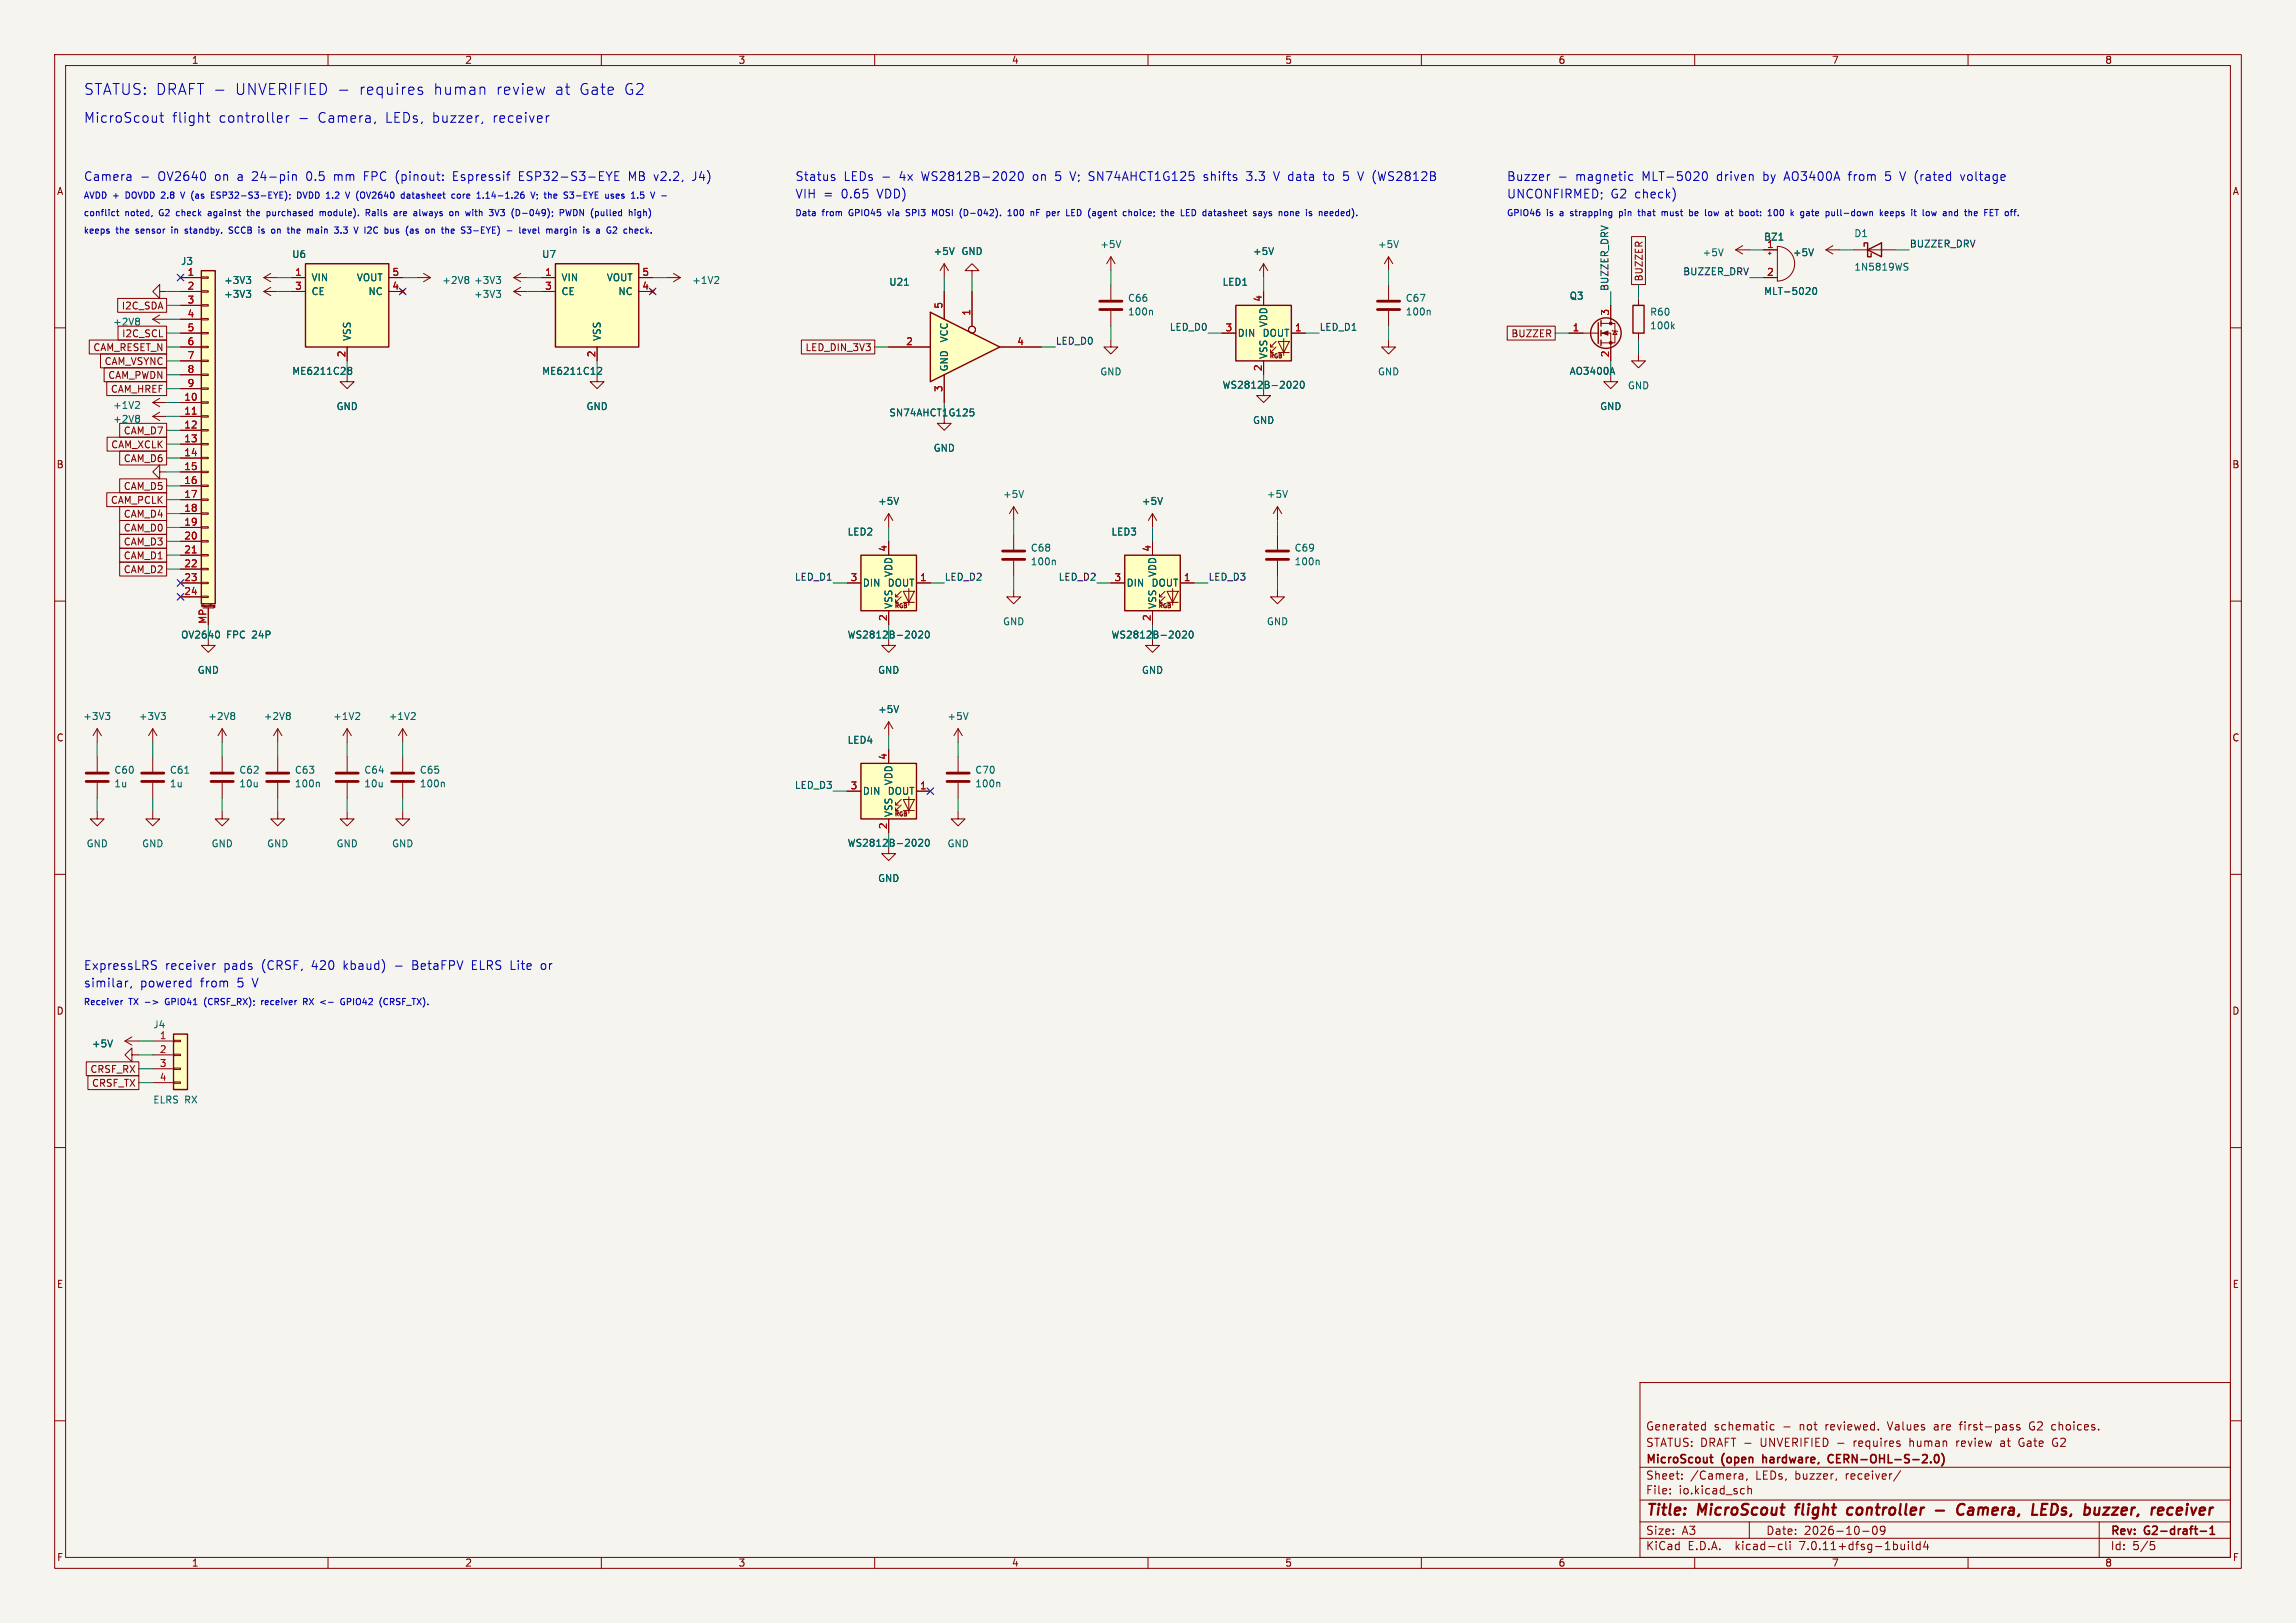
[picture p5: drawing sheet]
<svg xmlns="http://www.w3.org/2000/svg" width="420mm" height="297mm" viewBox="0 0 420 297" stroke-linecap="round" stroke-linejoin="round" font-family="sans-serif">
<defs><g id="words">
<g font-size="2.8" fill="#0000c2">
<text x="15.2" y="17.5">STATUS: DRAFT -</text>
<text x="43" y="17.5">UNVERIFIED -</text>
<text x="65.8" y="17.5">requires</text>
<text x="79.5" y="17.5">human</text>
<text x="91" y="17.5">review</text>
<text x="101.8" y="17.5">at</text>
<text x="106.3" y="17.5">Gate</text>
<text x="114.6" y="17.5">G2</text>
</g>
<g font-size="2.8" fill="#840000">
<text x="301" y="277.9">Title:</text>
<text x="310.6" y="277.9">MicroScout</text>
<text x="329.4" y="277.9">flight</text>
<text x="339.6" y="277.9">controller</text>
<text x="361.3" y="277.9">Camera,</text>
<text x="375.8" y="277.9">LEDs,</text>
<text x="386.1" y="277.9">buzzer,</text>
<text x="399.2" y="277.9">receiver</text>
</g>
<g font-size="2.5" fill="#0000c2">
<text x="15.2" y="22.6">MicroScout</text>
<text x="31.5" y="22.6">flight</text>
<text x="40" y="22.6">controller</text>
<text x="58.3" y="22.6">Camera,</text>
<text x="70.8" y="22.6">LEDs,</text>
<text x="79.4" y="22.6">buzzer,</text>
<text x="90.6" y="22.6">receiver</text>
</g>
<g font-size="2.2" fill="#0000c2">
<text x="15.2" y="33.2">Camera</text>
<text x="28.9" y="33.2">OV2640</text>
<text x="39.4" y="33.2">on</text>
<text x="43.7" y="33.2">a</text>
<text x="46.5" y="33.2">24-pin</text>
<text x="56.5" y="33.2">0.5</text>
<text x="61.7" y="33.2">mm</text>
<text x="67.3" y="33.2">FPC (pinout:</text>
<text x="83.9" y="33.2">Espressif</text>
<text x="96.1" y="33.2">ESP32-S3-EYE</text>
<text x="116.3" y="33.2">MB v2.2,</text>
<text x="128.2" y="33.2">J4)</text>
<text x="145.4" y="33.2">Status</text>
<text x="154.3" y="33.2">LEDs -</text>
<text x="164.6" y="33.2">4x</text>
<text x="168.8" y="33.2">WS2812B-2020</text>
<text x="189.3" y="33.2">on</text>
<text x="193.5" y="33.2">5</text>
<text x="196.4" y="33.2">V; SN74AHCT1G125</text>
<text x="221.1" y="33.2">shifts</text>
<text x="229.1" y="33.2">3.3</text>
<text x="234.2" y="33.2">V data</text>
<text x="243.6" y="33.2">to</text>
<text x="247.3" y="33.2">5</text>
<text x="250.2" y="33.2">V (WS2812B</text>
<text x="275.6" y="33.2">Buzzer</text>
<text x="288.3" y="33.2">magnetic</text>
<text x="300.5" y="33.2">MLT-5020</text>
<text x="314.3" y="33.2">driven</text>
<text x="322.9" y="33.2">by</text>
<text x="326.9" y="33.2">AO3400A</text>
<text x="338.8" y="33.2">from</text>
<text x="345.6" y="33.2">5</text>
<text x="348.5" y="33.2">V (rated</text>
<text x="359.8" y="33.2">voltage</text>
<text x="145.4" y="36.4">VIH =</text>
<text x="153.9" y="36.4">0.65</text>
<text x="160.6" y="36.4">VDD)</text>
<text x="275.6" y="36.4">UNCONFIRMED;</text>
<text x="294.6" y="36.4">G2 check)</text>
<text x="15.2" y="177.6">ExpressLRS</text>
<text x="30.2" y="177.6">receiver</text>
<text x="41" y="177.6">pads</text>
<text x="48" y="177.6">(CRSF,</text>
<text x="57.2" y="177.6">420</text>
<text x="63.2" y="177.6">kbaud)</text>
<text x="72.7" y="177.6">-</text>
<text x="76" y="177.6">BetaFPV</text>
<text x="87" y="177.6">ELRS Lite</text>
<text x="100" y="177.6">or</text>
<text x="15.2" y="180.8">similar,</text>
<text x="25.6" y="180.8">powered</text>
<text x="36.7" y="180.8">from</text>
<text x="43.5" y="180.8">5</text>
<text x="46.4" y="180.8">V</text>
</g>
<g font-size="2.1" fill="#840000">
<text x="301" y="262">Generated</text>
<text x="313.5" y="262">schematic</text>
<text x="326.2" y="262">-</text>
<text x="329.3" y="262">not</text>
<text x="334.2" y="262">reviewed.</text>
<text x="345.8" y="262">Values</text>
<text x="354.4" y="262">are</text>
<text x="359.2" y="262">first-pass</text>
<text x="372.1" y="262">G2 choices.</text>
<text x="301" y="268.2">MicroScout</text>
<text x="301" y="265">STATUS: DRAFT -</text>
<text x="315" y="268.2">(open</text>
<text x="322.2" y="265">UNVERIFIED</text>
<text x="323.1" y="268.2">hardware,</text>
<text x="335.7" y="268.2">CERN-OHL-S-2.0)</text>
<text x="336.3" y="265">-</text>
<text x="339.5" y="265">requires</text>
<text x="349.9" y="265">human</text>
<text x="358.6" y="265">review</text>
<text x="366.8" y="265">at</text>
<text x="370.3" y="265">Gate</text>
<text x="376.6" y="265">G2</text>
<text x="301" y="273.7">File:</text>
<text x="301" y="271">Sheet:</text>
<text x="307.1" y="273.7">io.kicad_sch</text>
<text x="309.2" y="271">/Camera,</text>
<text x="321.2" y="271">LEDs,</text>
<text x="328.5" y="271">buzzer,</text>
<text x="337.9" y="271">receiver/</text>
<text x="301" y="281.1">Size:</text>
<text x="307.6" y="281.1">A3</text>
<text x="323" y="281.1">Date:</text>
<text x="330" y="281.1">2026-10-09</text>
<text x="386" y="281.3">Rev:</text>
<text x="392.4" y="281.3">G2-draft-1</text>
<text x="301" y="283.9">KiCad</text>
<text x="308.7" y="283.9">E.D.A.</text>
<text x="317.6" y="283.9">kicad-cli</text>
<text x="329.5" y="283.9">7.0.11+dfsg-1build4</text>
<text x="386" y="283.9">Id:</text>
<text x="390.1" y="283.9">5/5</text>
</g>
<g font-size="1.8" fill="#840000">
<text x="35" y="11.9">1</text>
<text x="85" y="11.9">2</text>
<text x="135" y="11.9">3</text>
<text x="185" y="11.9">4</text>
<text x="235" y="11.9">5</text>
<text x="285" y="11.9">6</text>
<text x="335" y="11.9">7</text>
<text x="385" y="11.9">8</text>
<text x="10.3" y="35.9">A</text>
<text x="408.3" y="35.9">A</text>
<text x="300.7" y="51.6" transform="rotate(-90 300.7 51.6)">BUZZER</text>
<text x="20.6" y="59.8">+2V8</text>
<text x="22.2" y="56.8">I2C_SDA</text>
<text x="17" y="64.5">CAM_RESET_N</text>
<text x="22.2" y="61.9">I2C_SCL</text>
<text x="147.2" y="64.5">LED_DIN_3V3</text>
<text x="276.4" y="61.9">BUZZER</text>
<text x="19" y="67">CAM_VSYNC</text>
<text x="19.7" y="69.5">CAM_PWDN</text>
<text x="20.2" y="72.1">CAM_HREF</text>
<text x="20.6" y="77.6">+2V8</text>
<text x="20.2" y="82.2">CAM_XCLK</text>
<text x="22.5" y="79.7">CAM_D7</text>
<text x="10.3" y="85.9">B</text>
<text x="22.5" y="89.9">CAM_D5</text>
<text x="22.5" y="84.8">CAM_D6</text>
<text x="408.2" y="85.9">B</text>
<text x="20.2" y="92.4">CAM_PCLK</text>
<text x="22.5" y="94.9">CAM_D4</text>
<text x="22.5" y="100">CAM_D3</text>
<text x="22.5" y="97.5">CAM_D0</text>
<text x="22.5" y="105.1">CAM_D2</text>
<text x="22.5" y="102.6">CAM_D1</text>
<text x="10.3" y="135.9">C</text>
<text x="408.2" y="135.9">C</text>
<text x="10.3" y="185.9">D</text>
<text x="408.2" y="185.9">D</text>
<text x="16.4" y="196.5">CRSF_RX</text>
<text x="16.7" y="199.1">CRSF_TX</text>
<text x="10.3" y="235.9">E</text>
<text x="408.3" y="235.9">E</text>
<text x="10.3" y="285.9">F</text>
<text x="35" y="286.9">1</text>
<text x="85" y="286.9">2</text>
<text x="135" y="286.9">3</text>
<text x="185" y="286.9">4</text>
<text x="235" y="286.9">5</text>
<text x="285" y="286.9">6</text>
<text x="335" y="286.9">7</text>
<text x="385" y="286.9">8</text>
<text x="408.3" y="285.9">F</text>
</g>
<g font-size="1.8" fill="#006464">
<text x="53.3" y="47.4">U6</text>
<text x="99.1" y="47.4">U7</text>
<text x="170.7" y="46.9">+5V</text>
<text x="175.8" y="46.9">GND</text>
<text x="201.2" y="45.6">+5V</text>
<text x="229.1" y="46.9">+5V</text>
<text x="252" y="45.6">+5V</text>
<text x="311.4" y="47.1">+5V</text>
<text x="322.6" y="44.2">BZ1</text>
<text x="327.9" y="47.1">+5V</text>
<text x="339.1" y="43.6">D1</text>
<text x="33" y="48.7">J3</text>
<text x="40.9" y="52.2">+3V3</text>
<text x="56.9" y="51.7">VIN</text>
<text x="65.2" y="51.7">VOUT</text>
<text x="80.8" y="52.2">+2V8</text>
<text x="86.6" y="52.2">+3V3</text>
<text x="102.6" y="51.7">VIN</text>
<text x="110.9" y="51.7">VOUT</text>
<text x="126.5" y="52.2">+1V2</text>
<text x="162.6" y="52.5">U21</text>
<text x="223.5" y="52.5">LED1</text>
<text x="339.1" y="49.7">1N5819WS</text>
<text x="40.9" y="54.7">+3V3</text>
<text x="56.9" y="54.2">CE</text>
<text x="67.3" y="54.2">NC</text>
<text x="86.6" y="54.7">+3V3</text>
<text x="102.6" y="54.2">CE</text>
<text x="113" y="54.2">NC</text>
<text x="206.2" y="57.9">100n</text>
<text x="206.2" y="55.4">C66</text>
<text x="232" y="60" transform="rotate(-90 232 60)">VDD</text>
<text x="257" y="55.4">C67</text>
<text x="257" y="57.9">100n</text>
<text x="287" y="55">Q3</text>
<text x="301.7" y="58">R60</text>
<text x="322.6" y="54.2">MLT-5020</text>
<text x="64.4" y="62.5" transform="rotate(-90 64.4 62.5)">VSS</text>
<text x="110.1" y="62.5" transform="rotate(-90 110.1 62.5)">VSS</text>
<text x="173.6" y="62.8" transform="rotate(-90 173.6 62.8)">VCC</text>
<text x="226.3" y="61.8">DIN</text>
<text x="230.9" y="61.8">DOUT</text>
<text x="232" y="65.8" transform="rotate(-90 232 65.8)">VSS</text>
<text x="301.7" y="60.5">100k</text>
<text x="53.3" y="68.8">ME6211C28</text>
<text x="99.1" y="68.8">ME6211C12</text>
<text x="173.6" y="68.1" transform="rotate(-90 173.6 68.1)">GND</text>
<text x="201.2" y="68.9">GND</text>
<text x="223.5" y="71.3">WS2812B-2020</text>
<text x="252" y="68.9">GND</text>
<text x="287" y="68.8">AO3400A</text>
<text x="297.7" y="71.4">GND</text>
<text x="20.6" y="75">+1V2</text>
<text x="61.5" y="75.2">GND</text>
<text x="107.2" y="75.2">GND</text>
<text x="162.6" y="76.4">SN74AHCT1G125</text>
<text x="229.1" y="77.8">GND</text>
<text x="292.6" y="75.2">GND</text>
<text x="170.7" y="82.9">GND</text>
<text x="160.5" y="92.6">+5V</text>
<text x="183.4" y="91.3">+5V</text>
<text x="208.8" y="92.6">+5V</text>
<text x="231.6" y="91.3">+5V</text>
<text x="154.9" y="98.2">LED2</text>
<text x="188.5" y="101.1">C68</text>
<text x="203.2" y="98.2">LED3</text>
<text x="236.7" y="101.1">C69</text>
<text x="157.7" y="107.5">DIN</text>
<text x="162.3" y="107.5">DOUT</text>
<text x="163.4" y="105.7" transform="rotate(-90 163.4 105.7)">VDD</text>
<text x="188.5" y="103.6">100n</text>
<text x="206" y="107.5">DIN</text>
<text x="210.5" y="107.5">DOUT</text>
<text x="211.7" y="105.7" transform="rotate(-90 211.7 105.7)">VDD</text>
<text x="236.7" y="103.6">100n</text>
<text x="163.4" y="111.5" transform="rotate(-90 163.4 111.5)">VSS</text>
<text x="211.7" y="111.5" transform="rotate(-90 211.7 111.5)">VSS</text>
<text x="33" y="117">OV2640</text>
<text x="41.5" y="117">FPC</text>
<text x="46.3" y="117">24P</text>
<text x="154.9" y="117">WS2812B-2020</text>
<text x="183.4" y="114.6">GND</text>
<text x="203.2" y="117">WS2812B-2020</text>
<text x="231.6" y="114.6">GND</text>
<text x="36.1" y="123.5">GND</text>
<text x="160.5" y="123.5">GND</text>
<text x="208.8" y="123.5">GND</text>
<text x="15.1" y="132">+3V3</text>
<text x="25.3" y="132">+3V3</text>
<text x="38" y="132">+2V8</text>
<text x="48.2" y="132">+2V8</text>
<text x="60.9" y="132">+1V2</text>
<text x="71" y="132">+1V2</text>
<text x="160.5" y="130.7">+5V</text>
<text x="173.2" y="132">+5V</text>
<text x="154.9" y="136.3">LED4</text>
<text x="20.8" y="141.8">C60</text>
<text x="31" y="141.8">C61</text>
<text x="43.7" y="141.8">C62</text>
<text x="53.8" y="141.8">C63</text>
<text x="66.5" y="141.8">C64</text>
<text x="76.7" y="141.8">C65</text>
<text x="163.4" y="143.8" transform="rotate(-90 163.4 143.8)">VDD</text>
<text x="178.3" y="141.8">C70</text>
<text x="20.8" y="144.3">1u</text>
<text x="31" y="144.3">1u</text>
<text x="43.7" y="144.3">10u</text>
<text x="53.8" y="144.3">100n</text>
<text x="66.5" y="144.3">10u</text>
<text x="76.7" y="144.3">100n</text>
<text x="157.7" y="145.6">DIN</text>
<text x="162.3" y="145.6">DOUT</text>
<text x="163.4" y="149.6" transform="rotate(-90 163.4 149.6)">VSS</text>
<text x="178.3" y="144.3">100n</text>
<text x="15.7" y="155.3">GND</text>
<text x="25.9" y="155.3">GND</text>
<text x="38.6" y="155.3">GND</text>
<text x="48.8" y="155.3">GND</text>
<text x="61.5" y="155.3">GND</text>
<text x="71.6" y="155.3">GND</text>
<text x="154.9" y="155.1">WS2812B-2020</text>
<text x="173.2" y="155.3">GND</text>
<text x="160.5" y="161.6">GND</text>
<text x="16.7" y="191.9">+5V</text>
<text x="27.9" y="188.4">J4</text>
<text x="27.9" y="202.1">ELRS RX</text>
</g>
<g font-size="1.8" fill="#a90000">
<text x="323.1" y="45.5">1</text>
<text x="34.2" y="50.5">1</text>
<text x="34.2" y="53.1">2</text>
<text x="53.9" y="50.5">1</text>
<text x="53.9" y="53.1">3</text>
<text x="71.7" y="53.1">4</text>
<text x="71.7" y="50.5">5</text>
<text x="99.6" y="50.5">1</text>
<text x="99.6" y="53.1">3</text>
<text x="117.4" y="53.1">4</text>
<text x="117.4" y="50.5">5</text>
<text x="323.1" y="50.5">2</text>
<text x="34.2" y="55.6">3</text>
<text x="34.2" y="58.2">4</text>
<text x="172.5" y="56.6" transform="rotate(-90 172.5 56.6)">5</text>
<text x="177.5" y="57.9" transform="rotate(-90 177.5 57.9)">1</text>
<text x="230.9" y="55.3" transform="rotate(-90 230.9 55.3)">4</text>
<text x="294.4" y="57.9" transform="rotate(-90 294.4 57.9)">3</text>
<text x="34.2" y="60.7">5</text>
<text x="34.2" y="63.2">6</text>
<text x="34.2" y="65.8">7</text>
<text x="63.2" y="65.5" transform="rotate(-90 63.2 65.5)">2</text>
<text x="109" y="65.5" transform="rotate(-90 109 65.5)">2</text>
<text x="165.7" y="63.2">2</text>
<text x="186" y="63.2">4</text>
<text x="224.1" y="60.7">3</text>
<text x="236.8" y="60.7">1</text>
<text x="287.6" y="60.7">1</text>
<text x="294.4" y="65.5" transform="rotate(-90 294.4 65.5)">2</text>
<text x="34.2" y="68.3">8</text>
<text x="34.2" y="70.9">9</text>
<text x="172.5" y="71.8" transform="rotate(-90 172.5 71.8)">3</text>
<text x="230.9" y="68" transform="rotate(-90 230.9 68)">2</text>
<text x="33.6" y="73.4">10</text>
<text x="33.6" y="75.9">11</text>
<text x="33.6" y="78.5">12</text>
<text x="33.6" y="81">13</text>
<text x="33.6" y="83.6">14</text>
<text x="33.6" y="86.1">15</text>
<text x="33.6" y="88.6">16</text>
<text x="33.6" y="91.2">17</text>
<text x="33.6" y="93.7">18</text>
<text x="33.6" y="96.3">19</text>
<text x="33.6" y="98.8">20</text>
<text x="33.6" y="101.3">21</text>
<text x="162.3" y="101" transform="rotate(-90 162.3 101)">4</text>
<text x="210.6" y="101" transform="rotate(-90 210.6 101)">4</text>
<text x="33.6" y="103.9">22</text>
<text x="33.6" y="106.4">23</text>
<text x="155.5" y="106.4">3</text>
<text x="168.2" y="106.4">1</text>
<text x="203.8" y="106.4">3</text>
<text x="216.5" y="106.4">1</text>
<text x="33.6" y="109">24</text>
<text x="162.3" y="113.7" transform="rotate(-90 162.3 113.7)">2</text>
<text x="210.6" y="113.7" transform="rotate(-90 210.6 113.7)">2</text>
<text x="37.8" y="114.2" transform="rotate(-90 37.8 114.2)">MP</text>
<text x="162.3" y="139.1" transform="rotate(-90 162.3 139.1)">4</text>
<text x="155.5" y="144.5">3</text>
<text x="168.2" y="144.5">1</text>
<text x="162.3" y="151.8" transform="rotate(-90 162.3 151.8)">2</text>
<text x="29.1" y="190.2">1</text>
<text x="29.1" y="192.8">2</text>
<text x="29.1" y="195.3">3</text>
<text x="29.1" y="197.9">4</text>
</g>
<g font-size="1.8" fill="#0f0f0f">
<text x="349.2" y="45.4">BUZZER_DRV</text>
<text x="294.3" y="53.3" transform="rotate(-90 294.3 53.3)">BUZZER_DRV</text>
<text x="307.8" y="50.5">BUZZER_DRV</text>
<text x="193" y="63.2">LED_D0</text>
<text x="213.9" y="60.6">LED_D0</text>
<text x="241.3" y="60.6">LED_D1</text>
<text x="145.3" y="106.3">LED_D1</text>
<text x="172.7" y="106.3">LED_D2</text>
<text x="193.6" y="106.3">LED_D2</text>
<text x="221" y="106.3">LED_D3</text>
<text x="145.3" y="144.4">LED_D3</text>
</g>
<g font-size="1.6" fill="#0000c2">
<text x="15.2" y="36.4">AVDD +</text>
<text x="15.2" y="39.6">conflict</text>
<text x="22.9" y="39.6">noted,</text>
<text x="23.1" y="36.4">DOVDD 2.8</text>
<text x="29.3" y="39.6">G2</text>
<text x="32.6" y="39.6">check</text>
<text x="33.7" y="36.4">V (as</text>
<text x="38.7" y="39.6">against</text>
<text x="39.7" y="36.4">ESP32-S3-EYE);</text>
<text x="46.1" y="39.6">the</text>
<text x="49.8" y="39.6">purchased</text>
<text x="55.7" y="36.4">DVDD 1.2</text>
<text x="59.8" y="39.6">module).</text>
<text x="65" y="36.4">V (OV2640</text>
<text x="68.4" y="39.6">Rails</text>
<text x="73.8" y="39.6">are</text>
<text x="75.6" y="36.4">datasheet</text>
<text x="77.6" y="39.6">always</text>
<text x="84.4" y="39.6">on</text>
<text x="85" y="36.4">core</text>
<text x="87.6" y="39.6">with</text>
<text x="89.9" y="36.4">1.14-1.26</text>
<text x="92.2" y="39.6">3V3</text>
<text x="96.5" y="39.6">(D-049);</text>
<text x="100.1" y="36.4">V;</text>
<text x="102.7" y="36.4">the</text>
<text x="105.5" y="39.6">PWDN (pulled</text>
<text x="106.5" y="36.4">S3-EYE</text>
<text x="114.3" y="36.4">uses</text>
<text x="118.6" y="39.6">high)</text>
<text x="119.3" y="36.4">1.5</text>
<text x="145.4" y="39.6">Data</text>
<text x="150.4" y="39.6">from</text>
<text x="155.4" y="39.6">GPIO45</text>
<text x="162.8" y="39.6">via</text>
<text x="166.4" y="39.6">SPI3</text>
<text x="171.3" y="39.6">MOSI</text>
<text x="176.6" y="39.6">(D-042).</text>
<text x="185.7" y="39.6">100</text>
<text x="190" y="39.6">nF</text>
<text x="193.2" y="39.6">per</text>
<text x="197" y="39.6">LED (agent</text>
<text x="207.9" y="39.6">choice;</text>
<text x="215.1" y="39.6">the</text>
<text x="218.9" y="39.6">LED datasheet</text>
<text x="232.6" y="39.6">says</text>
<text x="237.5" y="39.6">none</text>
<text x="242.7" y="39.6">is</text>
<text x="245.3" y="39.6">needed).</text>
<text x="275.6" y="39.6">GPIO46</text>
<text x="282.9" y="39.6">is</text>
<text x="285.5" y="39.6">a</text>
<text x="287.6" y="39.6">strapping</text>
<text x="296.8" y="39.6">pin</text>
<text x="300.5" y="39.6">that</text>
<text x="305" y="39.6">must</text>
<text x="310.3" y="39.6">be</text>
<text x="313.4" y="39.6">low</text>
<text x="317.4" y="39.6">at</text>
<text x="320.2" y="39.6">boot:</text>
<text x="325.6" y="39.6">100</text>
<text x="330" y="39.6">k</text>
<text x="332" y="39.6">gate</text>
<text x="336.8" y="39.6">pull-down</text>
<text x="347" y="39.6">keeps</text>
<text x="353" y="39.6">it</text>
<text x="355.3" y="39.6">low</text>
<text x="359.2" y="39.6">and</text>
<text x="363.4" y="39.6">the</text>
<text x="367.2" y="39.6">FET off.</text>
<text x="15.2" y="42.8">keeps</text>
<text x="21.2" y="42.8">the</text>
<text x="25" y="42.8">sensor</text>
<text x="31.7" y="42.8">in</text>
<text x="34.4" y="42.8">standby.</text>
<text x="42.7" y="42.8">SCCB</text>
<text x="48.4" y="42.8">is</text>
<text x="50.9" y="42.8">on</text>
<text x="54.1" y="42.8">the</text>
<text x="57.9" y="42.8">main</text>
<text x="63.2" y="42.8">3.3</text>
<text x="67" y="42.8">V I2C</text>
<text x="73" y="42.8">bus</text>
<text x="77.1" y="42.8">(as</text>
<text x="81" y="42.8">on</text>
<text x="84.2" y="42.8">the</text>
<text x="87.9" y="42.8">S3-EYE)</text>
<text x="96.5" y="42.8">-</text>
<text x="99" y="42.8">level</text>
<text x="104.2" y="42.8">margin</text>
<text x="111.2" y="42.8">is</text>
<text x="113.8" y="42.8">a</text>
<text x="115.9" y="42.8">G2</text>
<text x="119.3" y="42.8">check.</text>
<text x="15.2" y="184">Receiver</text>
<text x="23.6" y="184">TX -&gt;</text>
<text x="30.6" y="184">GPIO41</text>
<text x="37.9" y="184">(CRSF_RX);</text>
<text x="48.6" y="184">receiver</text>
<text x="56.5" y="184">RX</text>
<text x="63.8" y="184">GPIO42</text>
<text x="71.2" y="184">(CRSF_TX).</text>
</g>
<g font-size="1.1" fill="#840000">
<text x="232.2" y="65.7">RGB</text>
<text x="163.6" y="111.4">RGB</text>
<text x="211.9" y="111.4">RGB</text>
<text x="163.6" y="149.5">RGB</text>
</g>
<text font-size=".5" fill="#840000" x="36.8" y="111.1">Mounting</text>
</g></defs>
<path d="M0 0h420v297h-420z" fill="#f5f4ef" stroke="#f5f4ef" stroke-width=".18"/>
<g fill="none" stroke="#840000" stroke-width=".18">
<path d="M10 10h400v277h-400zM12 12h396v273h-396zM60 10v2M110 10v2M160 10v2M210 10v2M260 10v2M310 10v2M360 10v2M10 60h2M48.3 50.8h2.5M48.3 50.8l1.2 .8"/>
<path d="M49.5 50l-1.2 .8M203.2 52.1v2.8M203.2 56.9v2.8M292.9 59.2h2.5v3.5h-2.5M294.6 55.9v3.3M299.7 54.6v1.3M317.5 45.7l1.3 .8M317.5 45.7h2.5M318.8 45l-1.3 .7M322.6 45.7h2.5M322.6 50.8h2.5M323.5 46.4h.5"/>
<path d="M323.7 46.1v.5M325.1 45.1a3.2 3.2 0 0 1 3.2 3.2 3.2 3.2 0 0 1-3.2 3.1zM334 45.7h2.5M334 45.7l1.3 .8M335.3 45l-1.3 .7M339.1 45.7h7.6M408 60h2M172.7 76.2v1.3h1.3l-1.3 1.2-1.3-1.2h1.3M203.2 62.2v1.3h1.3l-1.3 1.3-1.3-1.3h1.3M287 61h5.4M292.9 61h1.7v5M294.6 68.6v1.3h1.3l-1.3 1.2-1.2-1.2h1.2"/>
<path d="M294.9 60.5l.1 .1h.8l.1 .1M295.4 60.6l.4 .6h-.8zM299.7 64.8v1.2h1.3l-1.3 1.3-1.3-1.3h1.3M299.7 61v1.2M10 110h2M38.1 116.8v1.3h1.3l-1.3 1.3-1.3-1.3h1.3M408 110h2M17.8 133.4l-.8 1.2M17.8 133.4v2.5M17.8 138.4v2.8M17.8 133.4l.7 1.2M27.9 133.4v2.5"/>
<path d="M27.9 138.4v2.8M27.9 133.4l-.7 1.2M27.9 133.4l.8 1.2M40.6 133.4l-.7 1.2M40.6 133.4v2.5M40.6 138.4v2.8M40.6 133.4l.8 1.2M50.8 133.4l-.8 1.2M50.8 133.4v2.5M50.8 138.4v2.8M50.8 133.4l.8 1.2M63.5 133.4l-.8 1.2"/>
<path d="M63.5 133.4v2.5M63.5 138.4v2.8M63.5 133.4l.8 1.2M73.7 133.4l-.8 1.2M73.7 133.4v2.5M73.7 138.4v2.8M73.7 133.4l.7 1.2M10 160h2M17.8 148.6v1.3h1.2l-1.2 1.2-1.3-1.2h1.3M17.8 143.3v2.8M27.9 148.6v1.3h1.3l-1.3 1.2-1.2-1.2h1.2M27.9 143.3v2.8"/>
<path d="M40.6 148.6v1.3h1.3l-1.3 1.2-1.2-1.2h1.2M40.6 143.3v2.8M50.8 143.3v2.8M63.5 143.3v2.8M73.7 143.3v2.8M408 160h2M22.9 190.5h2.5M22.9 190.5l1.2 .8M24.1 193v-1.2l-1.2 1.2 1.2 1.3v-1.3h1.3M24.1 189.7l-1.2 .8M27.9 190.5h3.8M27.9 193h3.8"/>
<path d="M27.9 195.6h3.8M27.9 198.1h3.8M31.7 198h1.3v.2h-1.3zM31.7 195.5h1.3v.2h-1.3zM31.7 192.9h1.3v.3h-1.3zM31.7 190.4h1.3v.2h-1.3zM10 210h2M408 210h2M10 260h2M300 253h108v32h-108zM408 260h2M300 278.5h108"/>
<path d="M300 274.5h108M300 268.5h108M305.5 273.2v.2M305.5 272.5v.1M307.7 270.5v.2M307.7 269.8v.1M311.4 261.6h.5M311.4 260.8h.5M311.9 260.2v1.5M318.3 269.7l.4 .1 .1 .9M318.8 270.6l-.5 .1M318.8 270l-.5 .1"/>
<path d="M319.6 270.6l-.2 .3M319.7 271.9v1.5M319.7 272.5l.2-.1 .4 .1 .1 .9M320 278.5v3M324.5 260.8l-.4-.1-.3 .3v.4l.1 .2h.6M335.9 270.6v.2M342.7 279.4l.2-.1a.8 .8 0 0 1 .5 .7 .8 .8 0 0 1-.5 .8 1 1 0 0 1-.2-1.4zM344.8 279.9l-.3 .3h-.3l-.3-.3 .2-.5 .4-.1 .2 .1a.99 .99 0 0 1-.3 1.4h-.3M347.7 269.1l-1.3 1.9M357.9 263.7v1M358.1 263.8l-.2 .2M358.4 260.7h.5"/>
<path d="M366.4 263.7l-.4 .1M366.5 264.1h-.3a.29 .29 0 0 0-.3 .3 .29 .29 0 0 0 .3 .3h.3M369.4 260.8l-.3-.1-.2 .2v.2l.5 .2v.3h-.5M369.8 263.2a.81 .81 0 0 0-.5 .7 .81 .81 0 0 0 .5 .8M371.5 260.3l-.3 .5 .1 .5 .2 .3M375.4 264a.61 .61 0 0 0 .7 .7M376.2 263.2a.59 .59 0 0 0-.8 .6M384 278.5v6.5M60 285v2M110 285v2M160 285v2M210 285v2"/>
<path d="M260 285v2M300 281.5h108M310 285v2M325.6 282.6l.4 .1M326 283.5l-.4 .1M326.7 282.1v1.3l.2 .2M327.4 282.1v.1M327.4 282.6v1M340.7 280.2h1.2M349.1 282.1v.1M349.1 282.6v1M349.8 282.1v1.3l.2 .2"/>
<path d="M351.2 282.7l-.4-.1-.3 .3v.4l.2 .2h.5M351.2 282.1v1.5M352.2 282l-.3 1.1h.9M352.6 282.6v1M360 285v2M393.4 282.1h.7M393.5 282.7h.4l.3 .2-.2 .6-.5 .1"/>
</g>
<path d="M312.8 266.7h.5M313 267.6l.3 .1M322.5 266.2v1.5M322.5 266.8h.1M335.3 266.3a.74 .74 0 0 0-.9 .5 .74 .74 0 0 0 .5 .9l.4-.1M354 266.3l.2-.1a.8 .8 0 0 1 .5 .7 .8 .8 0 0 1-.5 .8 1 1 0 0 1-.2-1.4zM355.2 266a1.72 1.72 0 0 1 0 2.3M404.3 279.7l.4-.4v1.5M402.5 280.2h1.1M404.3 280.8h.8" fill="none" stroke="#840000" stroke-width=".3"/>
<g fill="none" stroke="#840000" stroke-width=".4">
<path d="M328.4 275.9h.7M328.7 275.5l-.2 1.7M338.9 276a.66 .66 0 0 0-1 .3v.5l.1 .3 .2 .1 .6-.1M354.1 276.4h1.5M359.4 275.4a.88 .88 0 0 0-1 0 .88 .88 0 0 0-.4 .9 .69 .69 0 0 0 .3 .8 .69 .69 0 0 0 .9-.1M360.7 275.9l-.5 .1M360.8 276.4h-.5a.4 .4 0 0 0-.3 .4 .4 .4 0 0 0 .2 .4h.5M373.5 276.2h.6M374.5 275.2h-.9l-.3 2h1M384.8 275.9h1.1l-1.2 1.3h1M396.6 277.1l.2 .1 .5-.1M397.5 276a.66 .66 0 0 0-1 .3"/>
<path d="M398.5 275.9l-.3 .3-.1 .7 .3 .3h.4M399.2 276.3l-1 .2"/>
</g>
<g fill="none" stroke="#840000" stroke-width=".25">
<path d="M292.4 59.1v3.8M292.9 58.7v1M298.7 55.9h2v5.1h-2zM341 45.1v-.6h.6v2.5h.7v-.6M341.6 45.7l2.6-1.2v2.5zM292.9 60.5v1M292.9 62.2v1M31.7 189.2h2.6v10.2h-2.6z"/>
<circle cx="293.8" cy="61" r="2.79"/>
</g>
<g fill="#840000" stroke="#840000" stroke-width=".18">
<path d="M293.1 61l1-.4v.7z"/>
<circle cx="294.6" cy="62.7" r=".25"/>
<circle cx="294.6" cy="59.2" r=".25"/>
</g>
<g fill="none" stroke="#006464" stroke-width=".18">
<path d="M45.1 50.6h.7l-.4 .5M45.6 51.1l.2 .2v.3l-.2 .3M210.6 56.8l.2 .2v.6M305.9 59.7l.4 .5M306.3 59.3l-.5 .5M315.2 45.5l-.4 1.3M325.4 43.9h.7M331.7 52.7l.2-.1a.68 .68 0 0 1 .4 .7 .68 .68 0 0 1-.4 .6l-.3-.5zM331.7 45.5l-.4 1.3M348.5 48.8l.4 .1 .1 .3-.2 .2h-.3M348.5 48.2h.5M294.9 67.2l.5 1.3"/>
<path d="M19.3 130.4h.8l-.4 .5M19.8 130.9l.3 .2v.3l-.3 .3M29.5 130.4h.7l-.4 .5M30 130.9l.2 .2v.3l-.2 .3M42.7 130.4l.2 .2-.2 .3 .2 .3v.2l-.2 .3M52.9 130.4l.2 .2-.2 .3 .2 .3v.2l-.2 .3M65.6 130.4l.2 .2-.1 .3-.7 .8h.8M75.7 130.4l.3 .2-.1 .3-.7 .8h.8M33.8 141.5h.7M58.2 143.1l.2 .2v.7M81.1 143.1l.2 .2v.7M20.6 190.3l-.5 1.3"/>
</g>
<g fill="none" stroke="#840000" stroke-width=".51">
<path d="M201.2 56.6h4M201.2 55.1h4M15.7 143h4.1M15.7 141.5h4.1M25.9 143h4.1M25.9 141.5h4.1M38.6 143h4.1M38.6 141.5h4.1M48.8 143h4M48.8 141.5h4M61.5 143h4M61.5 141.5h4"/>
<path d="M71.6 143h4.1M71.6 141.5h4.1"/>
</g>
<path d="M31.7 189.2h2.6v10.2h-2.6z" fill="#ffffc2" stroke="#ffffc2" stroke-width=".18"/>
<path d="M170.2 57.2l12.7 6.3-12.7 6.4z" fill="#ffffc2"/>
<path d="M36.8 49.5h2.6v61h-2.6zM55.9 48.3h15.2v15.2h-15.2zM101.6 48.3h15.2v15.2h-15.2zM170.2 57.2l12.7 6.3-12.7 6.4zM226.1 55.9h10.1v10.1h-10.1zM157.5 101.6h10.1v10.2h-10.1zM205.7 101.6h10.2v10.2h-10.2zM157.5 139.7h10.1v10.2h-10.1z" fill="none" stroke="#840000" stroke-width=".25"/>
<g fill="none" stroke="#840000" stroke-width=".18">
<path d="M21.5 54.6h9v2.6h-9zM21.6 59.7h8.9v2.5h-8.9zM27.9 58.4l1.3 .8M27.9 58.4h2.6M29.2 53.3v-1.2l-1.3 1.2 1.3 1.3v-1.3h1.3M29.2 57.7l-1.3 .7M33 53.3h3.8M33 50.8h3.8M33 58.4h3.8M33 55.9h3.8M36.8 58.3h1.3v.2h-1.3zM36.8 55.8h1.3v.2h-1.3z"/>
<path d="M36.8 53.2h1.3v.3h-1.3zM36.8 50.7h1.3v.2h-1.3zM48.3 53.3l1.2 .8M48.3 53.3h2.5M49.5 52.6l-1.2 .7M53.3 53.3h2.6M53.3 50.8h2.6M71.1 53.3h2.6M71.1 50.8h2.6M73.3 53l.7 .7M74 53l-.7 .7M76.2 50.8h2.5"/>
<path d="M77.5 50l1.2 .8M78.7 50.8l-1.2 .8M94 53.3h2.5M94 50.8h2.5M94 53.3l1.2 .8M94 50.8l1.2 .8M95.2 52.6l-1.2 .7M95.2 50l-1.2 .8M99.1 53.3h2.5M99.1 50.8h2.5M116.8 53.3h2.6M116.8 50.8h2.6"/>
<path d="M119 53l.8 .7M119.8 53l-.8 .7M121.9 50.8h2.6M123.2 50l1.3 .8M124.5 50.8l-1.3 .8M172.7 48.3v2.5M172.7 53.3v5.1M172.7 48.3l-.7 1.2M172.7 48.3l.8 1.2M177.8 49.5h1.3l-1.3-1.2-1.3 1.2h1.3v1.3M177.8 53.3v6.4M203.2 47l-.8 1.3"/>
<path d="M203.2 47v2.5M203.2 47l.8 1.3M231.1 48.3v2.5M231.1 53.3v2.6M231.1 48.3l-.7 1.2M231.1 48.3l.8 1.2M254 47l-.8 1.3M254 47v2.5M254 52.1v2.8M254 56.9v2.8M254 47l.8 1.3M275.7 59.7h8.8v2.5h-8.8z"/>
<path d="M294.6 55.9v2.5M298.4 43.3h2.6v8.8h-2.6zM322.6 50.8h2.5M322.6 45.7h2.5M16.3 62.2h14.2v2.6h-14.2zM18.4 64.8h12.1v2.5h-12.1zM19 67.3h11.5v2.6h-11.5zM19.5 69.8h11v2.6h-11zM21.9 77.5h8.6v2.5h-8.6zM27.9 76.2l1.3 .8M27.9 76.2h2.6M27.9 73.7l1.3 .7"/>
<path d="M27.9 73.7h2.6M29.2 75.4l-1.3 .8M29.2 72.9l-1.3 .8M33 63.5h3.8M33 61h3.8M33 76.2h3.8M33 73.7h3.8M33 78.7h3.8M33 66h3.8M33 68.6h3.8M33 71.1h3.8M36.8 78.6h1.3v.3h-1.3z"/>
<path d="M36.8 76.1h1.3v.2h-1.3zM36.8 73.5h1.3v.3h-1.3zM36.8 71h1.3v.2h-1.3zM36.8 68.5h1.3v.2h-1.3zM36.8 65.9h1.3v.3h-1.3zM36.8 63.4h1.3v.2h-1.3zM36.8 60.8h1.3v.3h-1.3zM63.5 68.6v1.3h1.3l-1.3 1.2-1.3-1.2h1.3M63.5 63.5v2.5M109.2 68.6v1.3h1.3l-1.3 1.2-1.3-1.2h1.3M109.2 63.5v2.5M146.6 62.2h13.4v2.6h-13.4z"/>
<path d="M162.6 63.5h7.6M172.7 68.6v5.1M182.9 63.5h7.6M223.5 61h2.6M231.1 71.1v1.3h1.3l-1.3 1.3-1.2-1.3h1.2M231.1 66v2.6M232.4 63.5h.5M232.4 64.5h.5M233.4 63.5l-1 1v-.5M233.4 62.5l-1 1v-.5M233.8 62.5h2l-1 2zM233.8 64.5h2"/>
<path d="M234.8 62v3M236.2 61h2.6M254 62.2v1.3h1.3l-1.3 1.3-1.3-1.3h1.3M287 61h2.6M294.6 63.5v2.5M19.5 90.2h11v2.5h-11zM19.6 80h10.9v2.6h-10.9zM21.9 97.8h8.6v2.5h-8.6zM21.9 95.2h8.6v2.6h-8.6zM21.9 87.6h8.6v2.6h-8.6zM21.9 92.7h8.6v2.6h-8.6zM21.9 82.5h8.6v2.6h-8.6z"/>
<path d="M29.2 86.4v-1.3l-1.3 1.3 1.3 1.2v-1.2h1.3M33 81.3h3.8M33 83.8h3.8M33 86.4h3.8M33 88.9h3.8M33 91.4h3.8M33 94h3.8M33 96.5h3.8M33 99.1h3.8M36.8 98.9h1.3v.3h-1.3zM36.8 96.4h1.3v.2h-1.3zM36.8 93.9h1.3v.2h-1.3z"/>
<path d="M36.8 91.3h1.3v.3h-1.3zM36.8 88.8h1.3v.2h-1.3zM36.8 86.2h1.3v.3h-1.3zM36.8 83.7h1.3v.2h-1.3zM36.8 81.2h1.3v.2h-1.3zM162.6 94l-.8 1.3M162.6 94v2.5M162.6 99.1v2.5M162.6 94l.7 1.3M185.4 92.7v2.6M185.4 97.8v2.8M185.4 92.7l-.7 1.3"/>
<path d="M185.4 92.7l.8 1.3M210.8 94l-.7 1.3M210.8 94v2.5M210.8 99.1v2.5M210.8 94l.8 1.3M233.7 92.7l-.8 1.3M233.7 92.7v2.6M233.7 97.8v2.8M233.7 92.7l.7 1.3M21.9 102.9h8.6v2.5h-8.6zM21.9 100.3h8.6v2.6h-8.6zM33 109.2h3.8"/>
<path d="M33 106.7h3.8M33 101.6h3.8M33 104.1h3.8M36.8 109.1h1.3v.2h-1.3zM36.8 106.6h1.3v.2h-1.3zM36.8 104h1.3v.3h-1.3zM36.8 101.5h1.3v.2h-1.3zM37.1 111.3h2M38.1 111.3v3M39.1 111.2h.1M39.1 111h.2M39.1 110.8h.2v.4"/>
<path d="M39.1 110.8h.1M39.2 111.2h.1M39.3 111.2h-.1M154.9 106.7h2.6M162.6 116.8v1.3h1.2l-1.2 1.3-1.3-1.3h1.3M162.6 111.8v2.5M163.8 110.2h.5M163.8 109.2h.5M164.8 109.2l-1 1v-.5M164.8 108.2l-1 1v-.5M165.2 108.2h2.1l-1.1 2zM165.2 110.2h2.1"/>
<path d="M166.2 107.7v3M167.6 106.7h2.6M185.4 108v1.2h1.3l-1.3 1.3-1.3-1.3h1.3M185.4 102.6v2.8M203.2 106.7h2.5M210.8 116.8v1.3h1.3l-1.3 1.3-1.3-1.3h1.3M210.8 111.8v2.5M212.1 110.2h.5M212.1 109.2h.5M213.1 109.2l-1 1v-.5M213.1 108.2l-1 1v-.5M213.5 108.2h2l-1 2z"/>
<path d="M213.5 110.2h2M214.5 107.7v3M215.9 106.7h2.5M233.7 108v1.2h1.2l-1.2 1.3-1.3-1.3h1.3M233.7 102.6v2.8M162.6 132.1v2.5M162.6 137.2v2.5M162.6 132.1l-.8 1.3M162.6 132.1l.7 1.3M175.3 133.4v2.5M175.3 138.4v2.8M175.3 133.4l-.8 1.2"/>
<path d="M175.3 133.4l.7 1.2M50.8 148.6v1.3h1.3l-1.3 1.2-1.3-1.2h1.3M63.5 148.6v1.3h1.3l-1.3 1.2-1.3-1.2h1.3M73.7 148.6v1.3h1.2l-1.2 1.2-1.3-1.2h1.3M154.9 144.8h2.6M162.6 154.9v1.3h1.2l-1.2 1.3-1.3-1.3h1.3M162.6 149.9v2.5M163.8 148.3h.5M163.8 147.3h.5M164.8 147.3l-1 1v-.5M164.8 146.3l-1 1v-.5M165.2 146.3h2.1l-1.1 2z"/>
<path d="M165.2 148.3h2.1M166.2 145.8v3M167.6 144.8h2.6M175.3 148.6v1.3h1.2l-1.2 1.2-1.3-1.2h1.3M175.3 143.3v2.8M15.8 194.3h9.6v2.6h-9.6zM16.1 196.8h9.3v2.6h-9.3z"/>
<circle cx="177.8" cy="60.3" r=".63"/>
</g>
<g fill="none" stroke="#006464" stroke-width=".18">
<path d="M25.3 58.2l.2 .3-.2 .3 .2 .2v.3l-.2 .2M45.1 53.1h.7l-.4 .5M45.1 50.6h.7l-.4 .5M45.6 53.6l.2 .3v.3l-.2 .2M45.6 51.1l.2 .2v.3l-.2 .3M85.5 50.6l.2 .3-.2 .3 .2 .2v.2l-.2 .3M90.8 53.1h.8l-.5 .5M90.8 50.6h.8l-.5 .5M91.3 53.6l.3 .3v.3l-.3 .2M91.3 51.1l.3 .2v.3l-.3 .3M131.2 50.6l.3 .3-.1 .3-.7 .7h.8M165.5 52.2h.7"/>
<path d="M174.5 45.3l-.4 1.3M205 44l-.4 1.3M233 45.3l-.5 1.3M255.8 44l-.4 1.3M261.4 56.8l.2 .2v.6M325.4 43.9h.7M331.7 52.7l.2-.1a.68 .68 0 0 1 .4 .7 .68 .68 0 0 1-.4 .6l-.3-.5zM331.7 45.5l-.4 1.3M25.3 76l.2 .3-.2 .3 .2 .2v.2l-.2 .3M25.3 73.5l.2 .2v.3l-.8 .7h.8M63.7 67.3l.2-.1 .3 .1 .1 .2-.2 .3M63.7 67.6l.2 .2"/>
<path d="M63.9 67.8h.2M63.9 67.8l-.2 .1M64.1 67.8l.2 .2v.4l-.2 .1-.4-.1M109.4 67.3l.4-.1 .3 .4-.8 .9h.8M177.5 74.8h.6M177.6 75.3h.3l.3 .3-.1 .4-.5 .1M236.6 69.9l.5-.1 .3 .3-.8 .9h.8M238 69.9l.1-.1a.68 .68 0 0 1 .5 .6 .68 .68 0 0 1-.5 .6l-.3-.4zM294.9 67.2l.5 1.3M164.4 91l-.4 1.3M187.2 89.8l-.4 1.2M212.6 91l-.4 1.3"/>
<path d="M235.5 89.8l-.4 1.2M40 115.6l.1 .4-.1 .6M168.1 115.6l.4-.1 .3 .3-.8 1h.8M169.4 115.6l.2-.1a.68 .68 0 0 1 .4 .6 .68 .68 0 0 1-.4 .7l-.3-.5zM192.9 102.5l.1 .2v.7M216.3 115.6l.5-.1 .2 .3-.7 1h.7M217.7 115.5h.1a.68 .68 0 0 1 .5 .6 .68 .68 0 0 1-.5 .7 .84 .84 0 0 1-.1-1.3zM241.1 102.5l.2 .2v.7M164.4 129.1l-.4 1.3M177.1 130.4l-.4 1.3M168.1 153.7l.4-.1 .3 .3-.8 1h.8M169.4 153.6h.2a.68 .68 0 0 1 .4 .6 .68 .68 0 0 1-.4 .7 .84 .84 0 0 1-.2-1.3z"/>
<path d="M182.7 143.1l.2 .2v.7M20.6 190.3l-.5 1.3"/>
</g>
<g fill="#ffffc2" stroke="#ffffc2" stroke-width=".18">
<path d="M226.1 55.9h10.1v10.1h-10.1z"/>
<path d="M101.6 48.3h15.2v15.2h-15.2z"/>
<path d="M55.9 48.3h15.2v15.2h-15.2z"/>
<path d="M157.5 101.6h10.1v10.2h-10.1z"/>
<path d="M36.8 49.5h2.6v61h-2.6z"/>
<path d="M157.5 139.7h10.1v10.2h-10.1z"/>
<path d="M205.7 101.6h10.2v10.2h-10.2z"/>
</g>
<path d="M252 56.6h4M252 55.1h4M183.4 102.4h4.1M183.4 100.8h4.1M231.6 102.4h4.1M231.6 100.8h4.1M173.2 143h4.1M173.2 141.5h4.1" fill="none" stroke="#840000" stroke-width=".51"/>
<path d="M35.2 75.8h.7M35.2 101.2h.7" fill="none" stroke="#a90000" stroke-width=".18"/>
<g fill="none" stroke="#0000c2" stroke-width=".18">
<path d="M39.4 16.5h1.6M62.1 16.5h1.5M76.6 16.5l.6 .2 .1 .2-.1 .3-.5 .1M76.6 16l.2-.1 .4 .1M20.7 38.7l.3 .1M21 39.4l-.3 .1M21.3 38.7h.4M21.5 38.3v1l.2 .2M23.9 32v1M23.9 32.9l-.1 .1M23.9 32.3l-.1 .1M25.9 32.4h1.2"/>
<path d="M27.8 39.4l-.1 .2M28.6 21.2v1.2M28.6 22.2l-.1 .1M29.2 21.2h.7M29.5 20.6v1.5l.1 .2 .3 .1M33 35.1l.4 1.2M37.7 21.2h.7M38 20.6v1.5l.1 .2 .3 .1M38.2 38.7l-.1 .1M38.2 39l-.1 .2 .1 .3M38.7 35.7h.4M39.2 35.1h-.5v1.2h.5"/>
<path d="M45.1 38.7h.5M45.3 38.3v1l.3 .2M48.9 38.8l.3-.1 .2 .2M48.9 38.7v1.2M49.4 39.3l-.2 .2-.3-.1M51 21.2l.5 .1 .1 .3-.9 .2M51.5 22.3l-.5 .1M52.2 35a1.35 1.35 0 0 1 0 1.7M52.4 21.2v1.2M52.9 21.2l-.4 .1-.1 .2M53 35.6v.1M53.1 36.2l-.1 .2"/>
<path d="M53.5 32.1l.2-.1h.4l.1 1M53.5 32v1M54.4 35.1a.58 .58 0 0 1 .7 .6 .58 .58 0 0 1-.7 .6zM54.9 21.7h1.3M58.5 38.8l.4-.1 .1 .2M58.5 38.7v.8M59 38.9v.6M59.4 38.7l-.4 .2M64 35.1l-.4 1.2M66.7 32.2h.5M67 38.9h.5l.1-.5-.6-.1v1.2M67.3 38.9l.3 .6"/>
<path d="M67.5 31.4h-.8v1.6M68.7 22.3l-.1 .3M72.5 38.7l.1 .2v.6M72.6 39.4l-.4 .1M72.6 39h-.4M73.2 38.7v.8M73.4 38.7l-.2 .2M74.5 35.6h.4l.1 .7M75 35.8h-.4l-.2 .2 .2 .3 .4-.1M76.8 38.3v1l.1 .2M83 32.2h.5M83.1 35.5l.1 .1"/>
<path d="M83.2 36.2l-.1 .1M83.4 38.8h.4v.7M83.4 38.7v.8M83.7 35.6l.1-.1 .4 .1v.5l-.1 .1h-.4zM83.8 31.4h-.8v1.6h.8M86.9 38.7h.4M87 38.3v1l.2 .2M88.9 36.3h.6M88.9 35.5l.3-.4v1.2M91.3 38.3l-.4 1.2M91.6 38.3h.7M91.6 39.4l.1 .1"/>
<path d="M95 32.2h.6M95.6 39h.8M95.8 31.4h-.8v1.6h.8M97.1 35.1l.4 1.2 .4-1.2M98.2 35.6v.1M98.3 36.2l-.1 .2M99.5 35.5h.4M100.3 21.2h.2M102.5 38.3h.4l.2 .2-.1 .4h-.5M103.5 38.3l.3 1.2 .2-.8 .2 .8 .3-1.2M105.2 38.3h-.3v1.2h.3M105.4 35.8h.9"/>
<path d="M112.5 32.2h.5M112.7 35.9l.6-.1-.1-.2-.3-.1-.2 .2 .1 .5h.4M113.2 31.4h-.7v1.6h.7M113.7 36.2l.3 .1M113.9 35.5l-.2 .2 .2 .2M116.2 31.4l-.5 1.2-.6-1.2v1.6M116.7 39.3l.2 .2 .3-.1M117.2 38.8l-.3-.1-.2 .2M117.2 38.7v.9l-.2 .3-.3-.1M117.7 38.3v1.2M118.2 38.8h-.5M127.3 31.4v1.2a.51 .51 0 0 1-.6 .4"/>
<path d="M152.3 32.5l.4 .1v.2l-.2 .2h-.3M152.3 32h.4M161.5 32.4h1.2M165.8 39.4l.1 .1M165.9 38.4l-.1 .1 .1 .3M171 39.2l-.4-.9v1.2M175.8 39.7l.1 .2M175.9 38.2l-.1 .2M183 39.4v.1M184.4 39.5h.6M184.4 38.7l.3-.4v1.2M185 31.4l.5 .1 .2 .4-.1 .2-.9 .9h1"/>
<path d="M186.5 31.5l.1-.1a.86 .86 0 0 1 .4 1.5l-.2 .1a.86 .86 0 0 1-.4-1.4zM188.8 38.7l.3 .2v.6M192.9 38.7l-.4 .2v.5l.4 .1M193 39l-.5 .1M196 38.9h.4M196.6 38.3h-.6v1.2h.6M206.5 38.8h.4l.1 .7M206.5 38.3v1.2M213.3 38.7l.4 .2v.6M214.7 38.8l-.4-.1-.1 .2v.5h.5M214.7 39l-.5 .1M218.5 38.4l-.4-.1v1.2l.4-.1"/>
<path d="M220.2 32.9l.2 .1M220.5 32l-.3 .2 .3 .3M228 32.9l.2 .1h.5M228 31.4h1M230.6 38.7l.2 .2v.6M230.8 39.4l-.1 .1M230.8 39h-.1M231.2 38.7l.3 .8M231.5 39.5l-.3 .4M231.8 38.7l-.3 .8M233 31.4l.5 1.6M236.2 38.7l.4 .2v.6"/>
<path d="M241.5 38.7l.3 .2v.6M242 32h.6M242.3 31.4v1.4v.1l.3 .1M244.3 39.4h.5M244.8 38.8h-.5M245.8 31.4h.8M246 32h.4l.2 .2M246.6 32.9l-.2 .1h-.4M249.4 31.4l-.5 1.6M283.5 32h-.3M285.3 32.4h1.2M294.5 38.7l.3 .1"/>
<path d="M294.8 39.4l-.3 .1M294.8 38.7v.9l-.2 .3M296.3 38.7v1.2M296.3 39.4l.1 .1M296.4 38.7l-.1 .1M298 32.9l.2 .1 .5-.1M298.7 32h-.5l-.2 .1M299.6 38.7h.4M299.8 38.3v1l.2 .2M304 38.8l.4-.1 .1 .2M304 38.7v.8M304.5 38.9v.6"/>
<path d="M304.6 38.8l-.1 .1M306.2 34.7l.2 .8-.2 1M309.1 38.8l.3-.1 .2 .2-.1 .5h-.4M309.1 38.3v1.2M311.6 31.5l.2-.1a.86 .86 0 0 1 .4 1.5l-.3 .1a.86 .86 0 0 1-.4-1.4zM312.5 39.3l.2 .2 .3-.1M313 38.8l-.3-.1-.2 .2M316.6 38.7h.4M316.7 38.3v1l.2 .2M319.7 38.8l-.2-.1-.2 .2 .1 .5h.3M324.6 38.4l.2-.1a.61 .61 0 0 1 .4 .6 .61 .61 0 0 1-.4 .6l-.3-.5zM329.4 39.8l.1 .1"/>
<path d="M329.6 38.7l-.2 .2v.4l.2 .2M331.4 38.7h.4M331.5 38.3l.1 1.1M336.1 38.3v1l.2 .2M344.1 39l.3 .5M344.4 38.7l-.5 .5M344.8 39.1l.6-.1-.1-.2-.3-.1-.2 .2 .1 .5h.4M345.8 39.1l.6-.1-.1-.2-.3-.1-.2 .2 .1 .5h.4M347.5 31.4l.5 1.6M351.8 38.3v1l.1 .2M352.5 38.7l-.2 .2v.4l.2 .2M358.6 32l.4 1 .4-1"/>
<path d="M366.8 38.8v.6M33.8 42.6l.2 .1M34 41.9l-.2 .2 .2 .2M41.9 42.6l.4 .1M42.4 41.5h-.3l-.2 .2 .1 .3 .3 .1M47.9 42.6l.1 .1M47.9 42v.2M49.9 41.9l.4 .2-.1 .5-.3 .1M53.3 41.5v1.2M53.7 41.9l-.4 .1M56.8 42h.4v.7M61.2 41.5h.7l-.4 .5"/>
<path d="M61.8 42.1v.5M62.4 42.6v.1M72.5 42.6l.1 .1M72.6 41.9l-.1 .2 .1 .2M76.1 42.1l.5 .4-.2 .2-.3-.1M76.5 42l-.3-.1-.1 .2M86.6 42.2h.9M95.1 41.5v1l.1 .2M96 41.9l-.4 .2 .1 .5 .3 .1M96.2 42.2l-.6 .1M97.5 42.5l.1 .2 .4-.1M97.5 42.1l.1-.2 .4 .2v.1l-.5 .1"/>
<path d="M98.5 41.5l.1 1.1M102.9 41.9l-.2 .1M103.7 43h-.4M103.8 42l-.3-.1-.3 .2 .1 .5h.5M109.5 41.9l.1 .2v.6M109.6 42.6l-.3 .1M109.6 42.2h-.3M115.5 41.9l-.3 .1M118.3 42.2l.3 .5M118.6 41.9l-.4 .5M23 179.5v1.1M23.4 179.5l-.3 .1-.1 .2"/>
<path d="M28 175.8l.6 .1M28.3 176.6l.3 .3-.1 .4-.2 .1M34.8 179.5l.1 .1M34.9 179v1.6M39 176.3v1.1M39.4 176.3l-.3 .1-.1 .2M86.4 176.6h.6M87.2 175.8h-.8v1.6h.8M99.3 176.3l-.3 .3v.5l.3 .3M22.1 183.1v.8M22.5 183.1l-.4 .2M24 180.5l-.1 .3"/>
<path d="M28 183.1l.9 .3-.9 .4M34.9 180.5l-.1 .1M37.5 182.9l-.1 .4 .1 .7M47.9 183.1v.8M48.2 183.1l-.3 .2M55.8 183.3l.4 .6M56.1 182.8l-.6-.1v1.2M56.1 183.2l-.6 .1M59.5 183.1l-.8 .3 .8 .4M60.1 183.4h.9M63 182.8a.52 .52 0 0 0-.7 .5 .52 .52 0 0 0 .7 .5v-.4h-.2M70.9 182.8a.54 .54 0 0 0-.7 .5 .54 .54 0 0 0 .7 .5"/>
</g>
<g fill="none" stroke="#009600" stroke-width=".18">
<path d="M30.5 53.3h2.5M30.5 55.9h2.5M30.5 58.4h2.5M50.8 50.8h2.5M50.8 53.3h2.5M73.7 50.8h2.5M96.5 50.8h2.6M96.5 53.3h2.6M119.4 50.8h2.5M172.7 50.8v2.5M177.8 50.8v2.5M203.2 49.5v2.6"/>
<path d="M203.2 59.7v2.5M231.1 50.8v2.5M254 49.5v2.6M254 59.7v2.5M294.6 53.3v2.6M299.7 52.1v2.5M320 45.7h2.6M320 50.8h2.6M336.5 45.7h2.6M346.7 45.7h2.5M30.5 63.5h2.5M30.5 61h2.5"/>
<path d="M30.5 71.1h2.5M30.5 68.6h2.5M30.5 73.7h2.5M30.5 76.2h2.5M30.5 78.7h2.5M30.5 66h2.5M63.5 66v2.6M109.2 66v2.6M160 63.5h2.6M172.7 73.7v2.5M190.5 63.5h2.5M221 61h2.5"/>
<path d="M231.1 68.6v2.5M238.8 61h2.5M284.5 61h2.5M294.6 66v2.6M299.7 62.2v2.6M30.5 81.3h2.5M30.5 99.1h2.5M30.5 83.8h2.5M30.5 96.5h2.5M30.5 94h2.5M30.5 91.4h2.5M30.5 88.9h2.5"/>
<path d="M30.5 86.4h2.5M162.6 96.5v2.6M185.4 95.3v2.5M210.8 96.5v2.6M233.7 95.3v2.5M30.5 104.1h2.5M30.5 101.6h2.5M38.1 114.3v2.5M152.4 106.7h2.5M162.6 114.3v2.5M170.2 106.7h2.5M185.4 105.4v2.6"/>
<path d="M200.7 106.7h2.5M210.8 114.3v2.5M218.4 106.7h2.6M233.7 105.4v2.6M17.8 135.9v2.5M27.9 135.9v2.5M40.6 135.9v2.5M50.8 135.9v2.5M63.5 135.9v2.5M73.7 135.9v2.5M162.6 134.6v2.6M175.3 135.9v2.5"/>
<path d="M17.8 146.1v2.5M27.9 146.1v2.5M40.6 146.1v2.5M50.8 146.1v2.5M63.5 146.1v2.5M73.7 146.1v2.5M152.4 144.8h2.5M162.6 152.4v2.5M175.3 146.1v2.5M25.4 198.1h2.5M25.4 193h2.5M25.4 195.6h2.5"/>
<path d="M25.4 190.5h2.5"/>
</g>
<path d="M32.4 50.2l1.2 1.2M33.6 50.2l-1.2 1.2M73.1 52.7l1.2 1.2M74.3 52.7l-1.2 1.2M118.8 52.7l1.2 1.2M120 52.7l-1.2 1.2M32.4 108.6l1.2 1.2M32.4 106.1l1.2 1.2M33.6 108.6l-1.2 1.2M33.6 106.1l-1.2 1.2M169.6 144.2l1.2 1.2M170.8 144.2l-1.2 1.2" fill="none" stroke="#000084" stroke-width=".18"/>
<use href="#words"/>
</svg>
